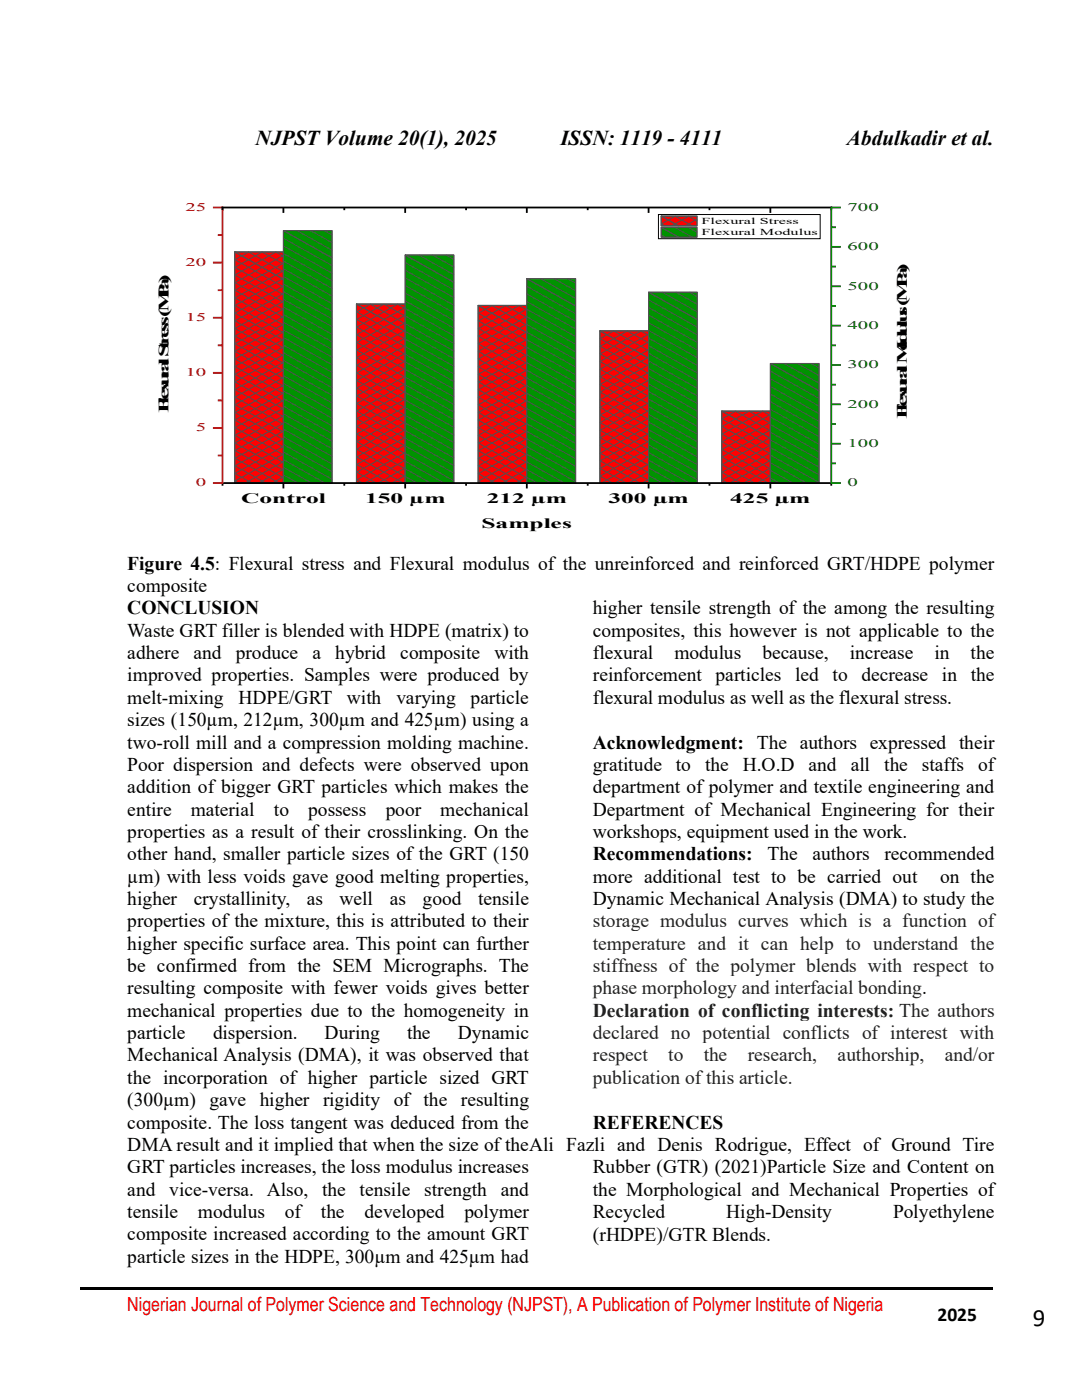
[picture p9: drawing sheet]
<svg xmlns="http://www.w3.org/2000/svg" width="216mm" height="279mm" viewBox="0 0 216 279" stroke-linecap="round" stroke-linejoin="round" font-family="sans-serif">
<defs><g id="words">
<text font-size="4.9" x="206.1" y="264.6">9</text>
<g font-size="4.2">
<text x="51" y="28.9">NJPST Volume 20(1), 2025</text>
<text x="111.8" y="28.9">ISSN: 1119 - 4111</text>
<text x="169" y="28.9">Abdulkadir et al.</text>
</g>
<g font-size="3.9">
<text x="25.4" y="113.7">Figure 4.5: Flexural stress and Flexural modulus of the unreinforced and reinforced GRT/HDPE polymer</text>
<text x="25.4" y="118.2">composite</text>
<text x="25.4" y="122.6">CONCLUSION</text>
<text x="118.3" y="122.6">higher tensile strength of the among the resulting</text>
<text x="25.4" y="127.1">Waste GRT filler is blended with HDPE (matrix) to</text>
<text x="25.4" y="131.5">adhere</text>
<text x="38.6" y="131.5">and</text>
<text x="47.1" y="131.5">produce</text>
<text x="62.4" y="131.5">a</text>
<text x="66.9" y="131.5">hybrid</text>
<text x="79.9" y="131.5">composite</text>
<text x="98.7" y="131.5">with</text>
<text x="118.3" y="127.1">composites, this however is not applicable to the</text>
<text x="118.3" y="131.5">flexural</text>
<text x="134.6" y="131.5">modulus</text>
<text x="152.1" y="131.5">because,</text>
<text x="169.6" y="131.5">increase</text>
<text x="186.5" y="131.5">in</text>
<text x="193.7" y="131.5">the</text>
<text x="25.4" y="136">improved properties. Samples were produced by</text>
<text x="118.3" y="136">reinforcement particles</text>
<text x="158.7" y="136">led to decrease</text>
<text x="187.9" y="136">in the</text>
<text x="25.4" y="140.5">melt-mixing</text>
<text x="47.6" y="140.5">HDPE/GRT</text>
<text x="69.2" y="140.5">with</text>
<text x="79.1" y="140.5">varying</text>
<text x="93.9" y="140.5">particle</text>
<text x="118.3" y="140.5">flexural modulus as well as the flexural stress.</text>
<text x="25.4" y="144.9">sizes (150µm, 212µm, 300µm and 425µm) using a</text>
<text x="25.4" y="149.4">two-roll mill and a compression molding machine.</text>
<text x="118.3" y="149.4">Acknowledgment: The authors expressed their</text>
<text x="25.4" y="153.8">Poor dispersion and defects were observed upon</text>
<text x="118.3" y="153.8">gratitude</text>
<text x="134.9" y="153.8">to</text>
<text x="140.7" y="153.8">the</text>
<text x="148.2" y="153.8">H.O.D</text>
<text x="161.3" y="153.8">and</text>
<text x="169.8" y="153.8">all</text>
<text x="176.4" y="153.8">the</text>
<text x="184" y="153.8">staffs</text>
<text x="195.2" y="153.8">of</text>
<text x="25.4" y="158.3">addition of bigger GRT particles which makes the</text>
<text x="118.3" y="158.3">department of polymer and textile engineering and</text>
<text x="25.4" y="162.8">entire</text>
<text x="25.4" y="167.2">properties as a result of their crosslinking. On the</text>
<text x="38.1" y="162.8">material</text>
<text x="54.6" y="162.8">to</text>
<text x="61.5" y="162.8">possess</text>
<text x="77" y="162.8">poor</text>
<text x="87.9" y="162.8">mechanical</text>
<text x="118.3" y="162.8">Department of Mechanical Engineering for their</text>
<text x="118.3" y="167.2">workshops, equipment used in the work.</text>
<text x="25.4" y="171.7">other hand, smaller particle sizes of the GRT (150</text>
<text x="118.3" y="171.7">Recommendations:</text>
<text x="153.2" y="171.7">The</text>
<text x="162.1" y="171.7">authors</text>
<text x="176.5" y="171.7">recommended</text>
<text x="25.4" y="176.1">µm) with less voids gave good melting properties,</text>
<text x="118.3" y="176.1">more additional test to be carried out</text>
<text x="187.6" y="176.1">on the</text>
<text x="25.4" y="180.6">higher</text>
<text x="25.4" y="185.1">properties of the mixture, this is attributed to their</text>
<text x="38.6" y="180.6">crystallinity,</text>
<text x="61.2" y="180.6">as</text>
<text x="67.8" y="180.6">well</text>
<text x="77.8" y="180.6">as</text>
<text x="84.3" y="180.6">good</text>
<text x="95.4" y="180.6">tensile</text>
<text x="118.3" y="180.6">Dynamic Mechanical Analysis (DMA) to study the</text>
<text x="25.4" y="189.5">higher specific surface area. This point can further</text>
<text x="25.4" y="194">be confirmed from the SEM Micrographs. The</text>
<text x="25.4" y="198.5">resulting composite with fewer voids gives better</text>
<text x="25.4" y="202.9">mechanical properties due to the homogeneity in</text>
<text x="184" y="198.5">.</text>
<text x="25.4" y="207.4">particle</text>
<text x="42.5" y="207.4">dispersion.</text>
<text x="64.8" y="207.4">During</text>
<text x="81.2" y="207.4">the</text>
<text x="91.4" y="207.4">Dynamic</text>
<text x="25.4" y="211.8">Mechanical Analysis (DMA), it was observed that</text>
<text x="25.4" y="216.3">the incorporation of higher particle sized GRT</text>
<text x="25.4" y="220.8">(300µm) gave higher</text>
<text x="64.5" y="220.8">rigidity of the resulting</text>
<text x="25.4" y="225.3">composite. The loss tangent was deduced from the</text>
<text x="118.3" y="225.3">REFERENCES</text>
<text x="25.4" y="229.7">DMA result and it implied that when the size of theAli Fazli and Denis Rodrigue, Effect of Ground Tire</text>
<text x="25.4" y="234.1">GRT particles increases, the loss modulus increases</text>
<text x="25.4" y="238.6">and vice-versa. Also,</text>
<text x="64.3" y="238.6">the</text>
<text x="71.7" y="238.6">tensile</text>
<text x="84.6" y="238.6">strength</text>
<text x="99.9" y="238.6">and</text>
<text x="118.3" y="234.1">Rubber (GTR) (2021)Particle Size and Content on</text>
<text x="118.3" y="238.6">the Morphological and Mechanical Properties of</text>
<text x="25.4" y="243.1">tensile</text>
<text x="39.5" y="243.1">modulus</text>
<text x="56.8" y="243.1">of</text>
<text x="64" y="243.1">the</text>
<text x="72.7" y="243.1">developed</text>
<text x="92.7" y="243.1">polymer</text>
<text x="118.3" y="243.1">Recycled</text>
<text x="144.9" y="243.1">High-Density</text>
<text x="178.2" y="243.1">Polyethylene</text>
<text x="25.4" y="247.6">composite increased according to the amount GRT</text>
<text x="118.3" y="247.6">(rHDPE)/GTR Blends.</text>
<text x="25.4" y="252">particle sizes in the HDPE, 300µm and 425µm had</text>
<text x="187.1" y="263.6">2025</text>
</g>
<g font-size="3.9" fill="#222">
<text x="118.3" y="185.1">storage modulus curves which is a function of</text>
<text x="118.3" y="189.5">temperature and it can help to understand the</text>
<text x="118.3" y="194">stiffness of the polymer blends with respect to</text>
<text x="118.3" y="198.5">phase morphology and interfacial bonding</text>
</g>
<g font-size="3.9" fill="#212121">
<text x="118.3" y="202.9">Declaration of conflicting interests: The authors</text>
<text x="118.3" y="207.4">declared no potential conflicts of interest with</text>
<text x="118.3" y="211.8">respect</text>
<text x="133.3" y="211.8">to</text>
<text x="140.4" y="211.8">the</text>
<text x="149.2" y="211.8">research,</text>
<text x="167.1" y="211.8">authorship,</text>
<text x="188.5" y="211.8">and/or</text>
<text x="118.3" y="216.3">publication of this article.</text>
</g>
<text font-size="3.9" fill="#f00" x="25.4" y="261.7">Nigerian Journal of Polymer Science and Technology (NJPST), A Publication of Polymer Institute of Nigeria</text>
<g font-size="2.9">
<text x="33.7" y="59.6" transform="rotate(-90 33.7 59.6)">P</text>
<text x="180.9" y="57.5" transform="rotate(-90 180.9 57.5)">P</text>
<text x="180.9" y="70" transform="rotate(-90 180.9 70)">odulus (Ma)</text>
<text x="33.7" y="82.3" transform="rotate(-90 33.7 82.3)">F</text>
<text x="33.7" y="80.6" transform="rotate(-90 33.7 80.6)">lexural Stress (Ma)</text>
<text x="180.9" y="83.7" transform="rotate(-90 180.9 83.7)">F</text>
<text x="180.9" y="82" transform="rotate(-90 180.9 82)">lexural M</text>
<text x="48.1" y="100.5">Control</text>
<text x="72.8" y="100.5">150 µm</text>
<text x="97.1" y="100.5">212 µm</text>
<text x="121.4" y="100.5">300 µm</text>
<text x="145.7" y="100.5">425 µm</text>
<text x="96.1" y="105.4">Samples</text>
</g>
<g font-size="2.3" fill="#b20000">
<text x="37" y="42.1">25</text>
<text x="37" y="53.1">20</text>
<text x="37" y="64.1">15</text>
<text x="37" y="75.1">10</text>
<text x="39.1" y="86.1">5</text>
<text x="39.1" y="97.1">0</text>
</g>
<g font-size="2.3" fill="#060">
<text x="169.1" y="42.1">700</text>
<text x="169.1" y="50">600</text>
<text x="169.1" y="57.8">500</text>
<text x="169.1" y="65.7">400</text>
<text x="169.1" y="73.5">300</text>
<text x="169.1" y="81.4">200</text>
<text x="169.1" y="89.2">100</text>
<text x="169.1" y="97.1">0</text>
</g>
<g font-size="1.8">
<text x="140" y="44.7">Flexural Stress</text>
<text x="140" y="46.9">Flexural Modulus</text>
</g>
</g></defs>
<path d="M16.1 257h182v.4h-182z" fill="#000"/>
<path d="M46.8 50.3h9.7v46.1h-9.7z" fill-rule="evenodd" fill="#f00" stroke="#515151" stroke-width=".22"/>
<g fill="none" stroke="#515151" stroke-width=".2">
<path d="M46.9 50.3h.1M46.9 50.3l9.6 5.4M56.5 54.2l-6.9-3.9-2.7 1.5 9.6 5.4M56.5 52.7l-4.2-2.4-5.4 3.1 9.6 5.4M56.5 51.1l-1.5-.8-8.1 4.6 9.6 5.4M56.5 51l-9.6 5.4 9.6 5.4M56.5 52.5l-9.6 5.4 9.6 5.4M56.5 54.1l-9.6 5.4 9.6 5.3M56.5 55.6l-9.6 5.4 9.6 5.4M56.5 57.1l-9.6 5.4 9.6 5.4M56.5 58.6l-9.6 5.4 9.6 5.4M56.5 60.2l-9.6 5.3 9.6 5.4"/>
<path d="M56.5 61.7l-9.6 5.4 9.6 5.4M56.5 63.2l-9.6 5.4 9.6 5.4M56.5 64.7l-9.6 5.4 9.6 5.4M56.5 66.2l-9.6 5.4 9.6 5.4M56.5 67.8l-9.6 5.4 9.6 5.4M56.5 69.3l-9.6 5.4 9.6 5.4M56.5 70.8l-9.6 5.4 9.6 5.4M56.5 72.3l-9.6 5.4 9.6 5.4M56.5 73.9l-9.6 5.4 9.6 5.4M56.5 75.4l-9.6 5.4 9.6 5.4M56.5 76.9l-9.6 5.4 9.6 5.4M56.5 78.4l-9.6 5.4 9.6 5.4"/>
<path d="M56.5 80l-9.6 5.4 9.6 5.3M56.5 81.5l-9.6 5.4 9.6 5.4M56.5 83l-9.6 5.4 9.6 5.4M56.5 84.5l-9.6 5.4 9.6 5.4M56.5 86.1l-9.6 5.3 8.8 5M56.5 87.6l-9.6 5.4 6.1 3.4M56.5 89.1l-9.6 5.4 3.3 1.9M56.5 90.6l-9.6 5.4 .6 .4M56.5 92.1l-7.5 4.3M56.5 93.7l-4.8 2.7M56.5 95.2l-2.1 1.2"/>
</g>
<path d="M46.8 50.3h9.7v46.1h-9.7z" fill="none" stroke="#515151" stroke-width=".22"/>
<path d="M71.1 60.7h9.7v35.7h-9.7z" fill-rule="evenodd" fill="#f00" stroke="#515151" stroke-width=".22"/>
<g fill="none" stroke="#515151" stroke-width=".2">
<path d="M71.2 60.7h.1M71.2 60.7l9.6 5.4M80.8 64.6l-6.9-3.9-2.7 1.5 9.6 5.4M80.8 63.1l-4.2-2.4-5.4 3.1 9.6 5.4M80.8 61.5l-1.5-.8-8.1 4.6 9.6 5.4M80.8 61.4l-9.6 5.4 9.6 5.4M80.8 62.9l-9.6 5.4 9.6 5.4M80.8 64.5l-9.6 5.4 9.6 5.3M80.8 66l-9.6 5.4 9.6 5.4M80.8 67.5l-9.6 5.4 9.6 5.4M80.8 69l-9.6 5.4 9.6 5.4M80.8 70.6l-9.6 5.3 9.6 5.4"/>
<path d="M80.8 72.1l-9.6 5.4 9.6 5.4M80.8 73.6l-9.6 5.4 9.6 5.4M80.8 75.1l-9.6 5.4 9.6 5.4M80.8 76.6l-9.6 5.4 9.6 5.4M80.8 78.2l-9.6 5.4 9.6 5.4M80.8 79.7l-9.6 5.4 9.6 5.4M80.8 81.2l-9.6 5.4 9.6 5.4M80.8 82.7l-9.6 5.4 9.6 5.4M80.8 84.3l-9.6 5.4 9.6 5.4M80.8 85.8l-9.6 5.4 9.2 5.2M80.8 87.3l-9.6 5.4 6.5 3.7M80.8 88.8l-9.6 5.4 3.8 2.2"/>
<path d="M80.8 90.4l-9.6 5.4 1.1 .6M80.8 91.9l-8 4.5M80.8 93.4l-5.3 3M80.8 94.9l-2.6 1.5"/>
</g>
<path d="M71.1 60.7h9.7v35.7h-9.7z" fill="none" stroke="#515151" stroke-width=".22"/>
<path d="M95.4 61h9.7v35.4h-9.7z" fill-rule="evenodd" fill="#f00" stroke="#515151" stroke-width=".22"/>
<g fill="none" stroke="#515151" stroke-width=".2">
<path d="M95.5 61h.1M95.5 61l9.6 5.4M105.1 64.9l-6.9-3.9-2.7 1.5 9.6 5.4M105.1 63.3l-4.2-2.3-5.4 3 9.6 5.4M105.1 61.8l-1.5-.8-8.1 4.6 9.6 5.4M105.1 61.7l-9.6 5.4 9.6 5.4M105.1 63.2l-9.6 5.4 9.6 5.4M105.1 64.7l-9.6 5.4 9.6 5.4M105.1 66.3l-9.6 5.4 9.6 5.3M105.1 67.8l-9.6 5.4 9.6 5.4M105.1 69.3l-9.6 5.4 9.6 5.4M105.1 70.8l-9.6 5.4 9.6 5.4"/>
<path d="M105.1 72.4l-9.6 5.4 9.6 5.3M105.1 73.9l-9.6 5.4 9.6 5.4M105.1 75.4l-9.6 5.4 9.6 5.4M105.1 76.9l-9.6 5.4 9.6 5.4M105.1 78.4l-9.6 5.4 9.6 5.4M105.1 80l-9.6 5.4 9.6 5.4M105.1 81.5l-9.6 5.4 9.6 5.4M105.1 83l-9.6 5.4 9.6 5.4M105.1 84.5l-9.6 5.4 9.6 5.4M105.1 86.1l-9.6 5.4 8.7 4.9M105.1 87.6l-9.6 5.4 6 3.4M105.1 89.1l-9.6 5.4 3.3 1.9"/>
<path d="M105.1 90.6l-9.6 5.4 .6 .4M105.1 92.2l-7.5 4.2M105.1 93.7l-4.8 2.7M105.1 95.2l-2.1 1.2"/>
</g>
<path d="M95.4 61h9.7v35.4h-9.7z" fill="none" stroke="#515151" stroke-width=".22"/>
<path d="M119.7 66h9.7v30.4h-9.7z" fill-rule="evenodd" fill="#f00" stroke="#515151" stroke-width=".22"/>
<g fill="none" stroke="#515151" stroke-width=".2">
<path d="M119.8 66.1h.1M119.8 66.1l9.6 5.4M129.4 69.9l-6.9-3.8-2.7 1.5 9.6 5.4M129.4 68.4l-4.2-2.3-5.4 3 9.6 5.4M129.4 66.9l-1.5-.8-8.1 4.5 9.6 5.4M129.4 66.8l-9.6 5.4 9.6 5.3M129.4 68.3l-9.6 5.4 9.6 5.4M129.4 69.8l-9.6 5.4 9.6 5.4M129.4 71.3l-9.6 5.4 9.6 5.4M129.4 72.9l-9.6 5.3 9.6 5.4M129.4 74.4l-9.6 5.4 9.6 5.4M129.4 75.9l-9.6 5.4 9.6 5.4"/>
<path d="M129.4 77.4l-9.6 5.4 9.6 5.4M129.4 78.9l-9.6 5.4 9.6 5.4M129.4 80.5l-9.6 5.4 9.6 5.4M129.4 82l-9.6 5.4 9.6 5.4M129.4 83.5l-9.6 5.4 9.6 5.4M129.4 85l-9.6 5.4 9.6 5.4M129.4 86.6l-9.6 5.4 7.8 4.4M129.4 88.1l-9.6 5.4 5.1 2.9M129.4 89.6l-9.6 5.4 2.4 1.4M129.4 91.1l-9.4 5.3M129.4 92.7l-6.7 3.7M129.4 94.2l-3.9 2.2"/>
<path d="M129.4 95.7l-1.2 .7"/>
</g>
<path d="M119.7 66h9.7v30.4h-9.7z" fill="none" stroke="#515151" stroke-width=".22"/>
<path d="M144 82h9.7v14.4h-9.7z" fill-rule="evenodd" fill="#f00" stroke="#515151" stroke-width=".22"/>
<g fill="none" stroke="#515151" stroke-width=".2">
<path d="M144.1 82.1h.1M144.1 82.1l9.6 5.4M153.7 85.9l-6.9-3.8-2.7 1.5 9.6 5.4M153.7 84.4l-4.2-2.3-5.4 3 9.6 5.4M153.7 82.9l-1.5-.8-8.1 4.5 9.6 5.4M153.7 82.8l-9.6 5.4 9.6 5.4M153.7 84.3l-9.6 5.4 9.6 5.4M153.7 85.8l-9.6 5.4 9.1 5.2M153.7 87.3l-9.6 5.4 6.4 3.7M153.7 88.9l-9.6 5.4 3.7 2.1M153.7 90.4l-9.6 5.4 1 .6M153.7 91.9l-8 4.5"/>
<path d="M153.7 93.4l-5.3 3M153.7 95l-2.6 1.4"/>
</g>
<path d="M144 82h9.7v14.4h-9.7z" fill="none" stroke="#515151" stroke-width=".22"/>
<path d="M56.5 46h9.8v50.4h-9.8z" fill-rule="evenodd" fill="#009300" stroke="#515151" stroke-width=".2"/>
<g fill="none" stroke="#515151" stroke-width=".2">
<path d="M56.5 46h9.8v50.4h-9.8zM56.6 46l9.6 5.4M56.6 47.6l9.6 5.4M56.6 49.1l9.6 5.4M56.6 50.6l9.6 5.4M56.6 52.1l9.6 5.4M56.6 53.7l9.6 5.4M56.6 55.2l9.6 5.4M56.6 56.7l9.6 5.4M56.6 58.2l9.6 5.4M56.6 59.8l9.6 5.4M59.3 46l6.9 3.9"/>
<path d="M62 46l4.2 2.4M64.7 46l1.5 .9M56.6 61.3l9.6 5.4M56.6 62.8l9.6 5.4M56.6 64.3l9.6 5.4M56.6 65.9l9.6 5.4M56.6 67.4l9.6 5.4M56.6 68.9l9.6 5.4M56.6 70.4l9.6 5.4M56.6 72l9.6 5.3M56.6 73.5l9.6 5.4M56.6 75l9.6 5.4"/>
<path d="M56.6 76.5l9.6 5.4M56.6 78l9.6 5.4M56.6 79.6l9.6 5.4M56.6 81.1l9.6 5.4M56.6 82.6l9.6 5.4M56.6 84.1l9.6 5.4M56.6 85.7l9.6 5.4M56.6 87.2l9.6 5.4M56.6 88.7l9.6 5.4M56.6 90.2l9.6 5.4M56.6 91.8l8.2 4.6M56.6 93.3l5.5 3.1"/>
<path d="M56.6 94.8l2.8 1.6M56.6 96.3l.1 .1"/>
</g>
<path d="M80.8 50.9h9.8v45.5h-9.8z" fill-rule="evenodd" fill="#009300" stroke="#515151" stroke-width=".2"/>
<g fill="none" stroke="#515151" stroke-width=".2">
<path d="M80.8 50.9h9.8v45.5h-9.8zM80.9 50.9l9.6 5.4M80.9 52.4l9.6 5.4M80.9 54l9.6 5.4M80.9 55.5l9.6 5.4M80.9 57l9.6 5.4M80.9 58.5l9.6 5.4M83.6 50.9l6.9 3.9M86.3 50.9l4.2 2.4M89 50.9l1.5 .8M80.9 60.1l9.6 5.4M80.9 61.6l9.6 5.4"/>
<path d="M80.9 63.1l9.6 5.4M80.9 64.6l9.6 5.4M80.9 66.2l9.6 5.3M80.9 67.7l9.6 5.4M80.9 69.2l9.6 5.4M80.9 70.7l9.6 5.4M80.9 72.2l9.6 5.4M80.9 73.8l9.6 5.4M80.9 75.3l9.6 5.4M80.9 76.8l9.6 5.4M80.9 78.3l9.6 5.4M80.9 79.9l9.6 5.4"/>
<path d="M80.9 81.4l9.6 5.4M80.9 82.9l9.6 5.4M80.9 84.4l9.6 5.4M80.9 86l9.6 5.4M80.9 87.5l9.6 5.4M80.9 89l9.6 5.4M80.9 90.5l9.6 5.4M80.9 92.1l7.7 4.3M80.9 93.6l5 2.8M80.9 95.1l2.3 1.3"/>
</g>
<path d="M105.1 55.6h9.8v40.8h-9.8z" fill-rule="evenodd" fill="#009300" stroke="#515151" stroke-width=".2"/>
<g fill="none" stroke="#515151" stroke-width=".2">
<path d="M105.1 55.6h9.8v40.8h-9.8zM105.2 55.6l9.6 5.5M105.2 57.2l9.6 5.4M105.2 58.7l9.6 5.4M107.9 55.6l6.9 3.9M110.6 55.6l4.2 2.4M113.3 55.6l1.5 .9M105.2 60.2l9.6 5.4M105.2 61.7l9.6 5.4M105.2 63.3l9.6 5.4M105.2 64.8l9.6 5.4M105.2 66.3l9.6 5.4"/>
<path d="M105.2 67.8l9.6 5.4M105.2 69.4l9.6 5.4M105.2 70.9l9.6 5.4M105.2 72.4l9.6 5.4M105.2 73.9l9.6 5.4M105.2 75.4l9.6 5.5M105.2 77l9.6 5.4M105.2 78.5l9.6 5.4M105.2 80l9.6 5.4M105.2 81.5l9.6 5.5M105.2 83.1l9.6 5.4M105.2 84.6l9.6 5.4"/>
<path d="M105.2 86.1l9.6 5.4M105.2 87.6l9.6 5.4M105.2 89.2l9.6 5.4M105.2 90.7l9.6 5.4M105.2 92.2l7.4 4.2M105.2 93.7l4.7 2.7M105.2 95.3l2 1.1"/>
</g>
<path d="M129.4 58.3h9.7v38.1h-9.7z" fill-rule="evenodd" fill="#009300" stroke="#515151" stroke-width=".2"/>
<g fill="none" stroke="#515151" stroke-width=".2">
<path d="M129.4 58.3h9.7v38.1h-9.7zM129.5 58.3l9.6 5.4M129.5 59.9l9.6 5.4M132.2 58.3l6.9 3.9M134.9 58.3l4.2 2.4M137.6 58.3l1.5 .9M129.5 61.4l9.6 5.4M129.5 62.9l9.6 5.4M129.5 64.4l9.6 5.4M129.5 66l9.6 5.4M129.5 67.5l9.6 5.4M129.5 69l9.6 5.4"/>
<path d="M129.5 70.5l9.6 5.4M129.5 72.1l9.6 5.4M129.5 73.6l9.6 5.4M129.5 75.1l9.6 5.4M129.5 76.6l9.6 5.4M129.5 78.2l9.6 5.4M129.5 79.7l9.6 5.4M129.5 81.2l9.6 5.4M129.5 82.7l9.6 5.4M129.5 84.2l9.6 5.4M129.5 85.8l9.6 5.4M129.5 87.3l9.6 5.4"/>
<path d="M129.5 88.8l9.6 5.4M129.5 90.3l9.6 5.4M129.5 91.9l8 4.5M129.5 93.4l5.3 3M129.5 94.9l2.6 1.5"/>
</g>
<path d="M153.7 72.5h9.7v23.9h-9.7z" fill-rule="evenodd" fill="#009300" stroke="#515151" stroke-width=".2"/>
<g fill="none" stroke="#515151" stroke-width=".2">
<path d="M153.7 72.5h9.7v23.9h-9.7zM153.8 72.6l9.6 5.4M153.8 74.1l9.6 5.4M153.8 75.6l9.6 5.4M153.8 77.1l9.6 5.4M153.8 78.7l9.6 5.4M156.5 72.6l6.9 3.8M159.2 72.6l4.2 2.3M161.9 72.6l1.5 .8M153.8 80.2l9.6 5.4M153.8 81.7l9.6 5.4M153.8 83.2l9.6 5.4"/>
<path d="M153.8 84.8l9.6 5.4M153.8 86.3l9.6 5.4M153.8 87.8l9.6 5.4M153.8 89.3l9.6 5.4M153.8 90.9l9.6 5.4M153.8 92.4l7.1 4M153.8 93.9l4.4 2.5M153.8 95.4l1.7 1"/>
</g>
<path d="M44.4 96.9v-.5h121.5v.5M56.5 96.4v1.1M68.7 96.4v.5M80.8 96.4v1.1M93 96.4v.5M105.1 96.4v1.1M117.3 96.4v.5M129.4 96.4v1.1M141.6 96.4v.5M153.7 96.4v1.1" fill="none" stroke="#000" stroke-width=".36"/>
<path d="M42.5 41.4h1.9v55h-1.9M42.5 52.4h1.9M43.5 57.9h.9M43.5 46.9h.9M42.5 74.4h1.9M42.5 63.4h1.9M43.5 79.9h.9M43.5 68.9h.9M42.5 85.4h1.9M43.5 90.9h.9" fill="none" stroke="#b20000" stroke-width=".36"/>
<path d="M131.4 42.8h32.3v4.8h-32.3z" fill-rule="evenodd" fill="#fff" stroke="#000" stroke-width=".2"/>
<path d="M131.9 43.1h7.2v2h-7.2z" fill-rule="evenodd" fill="#f00" stroke="#515151" stroke-width=".22"/>
<path d="M132 43.2h.1M132 43.2l3.4 1.9M132.7 45.1l-.7-.4 2.7-1.5 3.4 1.9M139 44.1l-1.6-.9-3.4 1.9M139 43.8l-2.2 1.3" fill="none" stroke="#515151" stroke-width=".2"/>
<path d="M131.9 43.1h7.2v2h-7.2z" fill="none" stroke="#515151" stroke-width=".22"/>
<path d="M131.9 45.4h7.2v1.9h-7.2z" fill-rule="evenodd" fill="#009300" stroke="#515151" stroke-width=".2"/>
<path d="M131.9 45.4h7.2v1.9h-7.2zM132 45.4l3.4 1.9M132 46.9l.7 .4M134.7 45.4l3.4 1.9M137.4 45.4l1.6 .9" fill="none" stroke="#515151" stroke-width=".2"/>
<path d="M44.4 41.9v-.5h121.5v.5M56.5 41.4v1.1M68.7 41.4v.5M80.8 41.4v1.1M93 41.4v.5M105.1 41.4v1.1M117.3 41.4v.5M129.4 41.4v1.1M141.6 41.4v.5M153.7 41.4v1.1" fill="none" stroke="#000" stroke-width=".36"/>
<g fill="none" stroke="#060" stroke-width=".36">
<path d="M165.9 53.2h.9M165.9 45.3h.9M165.9 57.1h1.9M165.9 49.3h1.9M167.8 41.4h-1.9v55h1.9M165.9 76.8h.9M165.9 68.9h.9M165.9 61.1h.9M165.9 72.8h1.9M165.9 65h1.9M165.9 92.5h.9M165.9 84.6h.9"/>
<path d="M165.9 88.6h1.9M165.9 80.7h1.9"/>
</g>
<g fill="#fff">
<path d="M118.3 181.5h80.2v4.4h-80.2z"/>
<path d="M118.3 185.9h80.2v4.5h-80.2z"/>
<path d="M118.3 190.4h80.2v4.5h-80.2z"/>
<path d="M118.3 194.9h65.7v4.4h-65.7z"/>
</g>
<g fill="#fff">
<path d="M117.8 199.3h81.2v4.5h-81.2z" fill-rule="evenodd"/>
<path d="M117.8 203.8h81.2v4.4h-81.2z" fill-rule="evenodd"/>
<path d="M117.8 208.2h81.2v4.5h-81.2z" fill-rule="evenodd"/>
<path d="M117.8 212.7h81.2v4.5h-81.2z" fill-rule="evenodd"/>
</g>
<use href="#words"/>
</svg>
